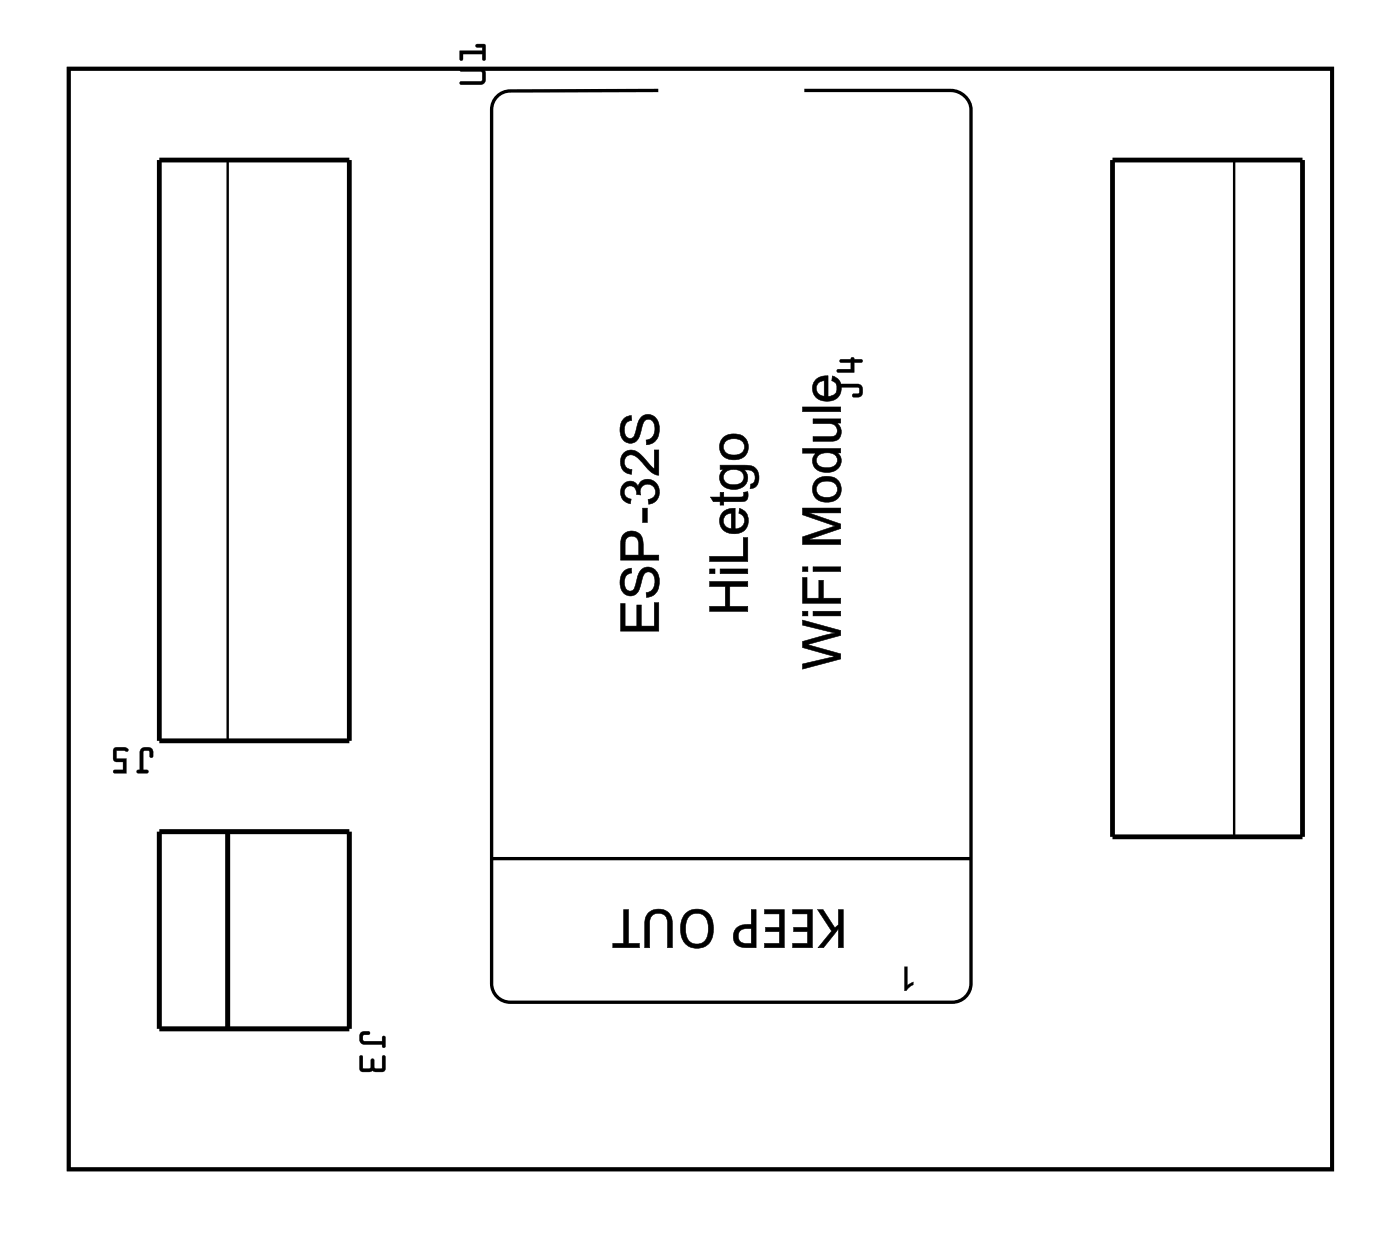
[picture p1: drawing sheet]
<svg xmlns="http://www.w3.org/2000/svg" width="74mm" height="66mm" viewBox="0 0 74 66" stroke-linecap="round" stroke-linejoin="round" font-family="sans-serif">
<path d="M3.6 3.6h66.9v58.3h-66.9z" fill="none" stroke="#000" stroke-width=".2"/>
<g fill="#000">
<path d="M47.9 51.2h.1v.9l.3-.1v.1l-.3 .3h-.1z"/>
<path d="M3.6 3.6h66.9v58.3h-66.9zM3.6 3.6v58.3h66.9v-58.3z"/>
<path d="M24.3 3.6h1.2l.2 .2v.5l-.3 .2h-1l-.1-.1 .1-.1h1.1v-.4l-.1-.1h-1zM24.3 2.7h1.2v-.2h-.3v-.1l.4-.1 .1 .9h-.2v-.3h-1v.3h-.1z"/>
<path d="M24.3 3.6h1.2l.2 .2v.5l-.3 .2h-1l-.1-.1 .1-.1h1.1v-.4l-.1-.1h-1zM24.3 3.6l.1 .2h1l.1 .1v.4h-1.1l-.1 .1 .1 .1h1l.3-.2v-.5l-.2-.2zM24.3 2.7h1.2v-.2h-.3v-.1l.4-.1 .1 .9h-.1h-.1v-.3h-1v.3h-.1zM24.3 2.7l.1 .5h.1v-.3h1v.3h.2l-.1-.9-.4 .1v.1h.3v.2z"/>
<path d="M7.5 39.6a.36 .36 0 0 1 .5 0 .36 .36 0 0 1 0 .5l-.1-.1v-.3h-.3v1h.2l.1 .2h-.6v-.1l.1-.1v-.9zM6 39.6l.6-.1 .2 .1-.1 .2-.5-.1v.4h.5v.8h-.7v-.2h.5v-.4h-.4l-.1-.1z"/>
<path d="M7.5 39.6l.3-.1a.24 .24 0 0 1 .3 .3v.2l-.1 .1-.1-.1v-.3h-.2l-.1 .1v.9h.2a.1 .1 0 0 1 .1 .1 .1 .1 0 0 1-.1 .1h-.5a.1 .1 0 0 1-.1-.1 .1 .1 0 0 1 .1-.1h.1v-.9zM7.5 39.6l-.1 .2v.9l-.1 .1v.1h.5v-.1l-.2-.1v-1h.3v.4h.1a.36 .36 0 0 0 0-.5 .36 .36 0 0 0-.5 0zM6 39.6l.6-.1 .2 .2-.1 .1-.5-.1v.4h.5v.8h-.6a.1 .1 0 0 1-.1-.1 .1 .1 0 0 1 .1-.1h.4v-.4h-.4l-.1-.1zM6 39.6v.6l.1 .1h.4v.4l-.5 .1v.1h.7v-.8l-.5 .1v-.5l.5 .1 .1-.2h-.2z"/>
<path d="M34 26.9h.3v.8h-.3zM33 25.6l.2-.1h.3l.3 .2a.62 .62 0 0 1 .9-.2 .62 .62 0 0 1 0 1l-.4 .2v-.3a.41 .41 0 0 0 .4-.4 .41 .41 0 0 0-.5-.4 .41 .41 0 0 0-.3 .6h-.2a.35 .35 0 0 0-.3-.5 .35 .35 0 0 0-.4 .4 .35 .35 0 0 0 .4 .3v.3a.62 .62 0 0 1-.4-1.1zM33 24a.71 .71 0 0 1 1.1 .2l.5 .6v-1h.3v1.3a1.69 1.69 0 0 1-1.1-.8 .4 .4 0 0 0-.7-.1 .4 .4 0 0 0 .3 .6v.3a.66 .66 0 0 1-.5-.4 .66 .66 0 0 1 .1-.7zM33 22.2l.4-.2v.2a.51 .51 0 0 0-.4 .5 .51 .51 0 0 0 .3 .5l.2-.1 .2-.4a.66 .66 0 0 1 .9-.7 .87 .87 0 0 1 .3 .9 .87 .87 0 0 1-.7 .6v-.2a.58 .58 0 0 0 .5-.5 .58 .58 0 0 0-.4-.6l-.2 .1a1.56 1.56 0 0 1-.6 1.1 .73 .73 0 0 1-.7-.4 .73 .73 0 0 1 .2-.8z"/>
<path d="M34 26.9h.3v.8h-.3zM34 26.9v.8h.3v-.8zM33 25.6a.46 .46 0 0 1 .8 .1 .63 .63 0 0 1 .9-.2 .63 .63 0 0 1 0 1l-.4 .2v-.3a.4 .4 0 0 0 .4-.2 .4 .4 0 0 0-.1-.5v.1a.4 .4 0 0 0-.6-.1 .4 .4 0 0 0-.1 .5h-.2l-.1-.4a.33 .33 0 0 0-.5 0 .36 .36 0 0 0 0 .4 .36 .36 0 0 0 .3 .2v.3l-.3-.1-.2-.3-.1-.4zM33.1 25.5l-.2 .3a.6 .6 0 0 0 .5 .8v-.2l-.3-.1a.34 .34 0 0 1 .2-.6 .34 .34 0 0 1 .4 .5h.2v-.2l.1-.3a.43 .43 0 0 1 .6 0 .43 .43 0 0 1 0 .6l-.3 .1v.3a.66 .66 0 0 0 .6-.5 .66 .66 0 0 0-.2-.6l-.3-.2h-.3l-.2 .1-.1 .3-.2-.3h-.2zM33 24a.72 .72 0 0 1 1.1 .2l.5 .6v-1h.3v1.4l-.5-.2-.7-.8a.37 .37 0 0 0-.6 .1 .37 .37 0 0 0 .4 .5l-.1 .3-.3-.1-.2-.2-.1-.5zM33 24a.66 .66 0 0 0-.1 .7 .66 .66 0 0 0 .5 .4v-.3l-.3-.1a.41 .41 0 0 1 .1-.6 .41 .41 0 0 1 .6 .2 1.81 1.81 0 0 0 1.1 .8v-1.3h-.3v1l-1-.9-.4-.1zM33 22.2l.4-.2v.3l-.2 .1a.45 .45 0 0 0-.2 .5 .45 .45 0 0 0 .4 .3l.3-.5a.64 .64 0 0 1 .3-.7 .64 .64 0 0 1 .7 .1l.2 .6-.1 .4a.62 .62 0 0 1-.6 .4v-.2a.58 .58 0 0 0 .4-.9l-.1-.2h-.4l-.3 1-.2 .2-.2 .1-.3-.1-.2-.3-.1-.6zM33.1 22.1a.84 .84 0 0 0 .1 1.3h.3l.2-.1 .3-.9a.32 .32 0 0 1 .4-.2 .32 .32 0 0 1 .3 .3l-.2 .6-.3 .2v.2l.4-.1a1.02 1.02 0 0 0 .2-1.1l-.4-.3h-.4l-.2 .3-.3 .8a.25 .25 0 0 1-.4 0 .54 .54 0 0 1 .3-.9v-.2z"/>
<path d="M32.8 31.9h.3v1.2h.6v-1.1h.2v1.1h.7v-1.2h.3v1.5h-2.1zM33 30.3l.4-.2v.2a.51 .51 0 0 0-.4 .5 .51 .51 0 0 0 .3 .5l.2-.1 .2-.4a.66 .66 0 0 1 .9-.7 .87 .87 0 0 1 .3 .9 .87 .87 0 0 1-.7 .6v-.2a.58 .58 0 0 0 .5-.5 .58 .58 0 0 0-.4-.6l-.2 .1a1.56 1.56 0 0 1-.6 1.1 .73 .73 0 0 1-.7-.4 .73 .73 0 0 1 .2-.8zM33 28.2a.63 .63 0 0 1 .8 0 .63 .63 0 0 1 .2 .7v.5h.9v.2h-2.1l.1-1zM33.1 28.5v.9h.7v-.8a.37 .37 0 0 0-.7-.1z"/>
<path d="M32.8 31.9h.3v1.2h.6v-1.1h.2v1.1h.7v-1.2h.3v1.5h-2.1zM32.8 31.9v1.5h2.1v-1.5h-.3v1.2h-.7v-1.1h-.2v1.1h-.6v-1.2zM33 30.3l.4-.2v.2l-.2 .2a.45 .45 0 0 0-.2 .5 .45 .45 0 0 0 .4 .2l.3-.4a.64 .64 0 0 1 .3-.7 .64 .64 0 0 1 .7 .1 1 1 0 0 1-.1 1.3l-.4 .1v-.2a.58 .58 0 0 0 .4-.9l-.1-.2h-.4l-.3 1-.2 .2-.2 .1-.3-.1-.2-.3-.1-.6zM33.1 30.2a.84 .84 0 0 0 .1 1.3h.3l.2-.1 .3-.9a.32 .32 0 0 1 .4-.2 .32 .32 0 0 1 .3 .3l-.1 .5-.2 .2-.2 .1v.2a.69 .69 0 0 0 .6-.4l.1-.4-.1-.4-.2-.3-.3-.1-.3 .1-.2 .2-.3 .9a.25 .25 0 0 1-.4 0 .54 .54 0 0 1 .3-.9v-.2zM33 28.2a.64 .64 0 0 1 .8 0 .64 .64 0 0 1 .3 .7l-.1 .5h.9v.3h-2.1v-1.1zM33 28.3l-.1 .4-.1 .9h2.1v-.2h-.9a1.52 1.52 0 0 0-.1-1.1l-.5-.2-.3 .1zM33.2 28.5l-.1 .9h.7l-.1-.9-.3-.1zM33.1 28.5l.2-.1a.36 .36 0 0 1 .5 .2v.8h-.7z"/>
<path d="M37.5 30.8h2.1v.2h-1v1.1h1v.3h-2.1v-.3h.9v-1.1h-.9zM37.5 30.1h.3v.3h-.3zM38.1 30.1h1.5v.3h-1.5zM37.5 29.4h1.8v-1h.3v1.3h-2.1zM38.3 27.1l.3-.2h.3v1.1a.43 .43 0 0 0 .5-.3 .43 .43 0 0 0-.3-.5v-.3a.71 .71 0 0 1 .5 .9 .71 .71 0 0 1-1 .4 .67 .67 0 0 1-.3-1.1zM38.4 27.3a.41 .41 0 0 0-.1 .4 .41 .41 0 0 0 .4 .3v-.8zM37.6 26.3h.5v-.2h.2v.2h.9a.17 .17 0 0 0 .1-.1 .17 .17 0 0 0 0-.1l.3-.1a.37 .37 0 0 1-.1 .4 .37 .37 0 0 1-.4 .1h-.8v.2h-.2v-.2h-.4zM38.1 24.6h1.3a.64 .64 0 0 1 .7 .5 .64 .64 0 0 1-.4 .8v-.3a.41 .41 0 0 0 .2-.5 .41 .41 0 0 0-.5-.2 .64 .64 0 0 1 0 .8 .64 .64 0 0 1-.8 .2 .59 .59 0 0 1-.5-.4 .59 .59 0 0 1 .2-.7h-.2zM38.4 25a.37 .37 0 0 0-.1 .3 .37 .37 0 0 0 .3 .3h.2a.42 .42 0 0 0 .6-.3 .42 .42 0 0 0-.6-.5zM38.3 23.2a.75 .75 0 0 1 1-.1 .75 .75 0 0 1 .1 1 .76 .76 0 0 1-1 .2 .76 .76 0 0 1-.2-1zM38.4 23.3a.48 .48 0 0 0 0 .6 .48 .48 0 0 0 .6 .2 .44 .44 0 0 0 .4-.6 .44 .44 0 0 0-.6-.3z"/>
<path d="M37.5 30.8h2.1v.3h-1v1h1v.3h-2.1v-.3h.9v-1.1l-.9 .1zM37.5 30.8v.2h.9v1.1h-.9v.3h2.1v-.3h-1v-1.1h1v-.2zM37.5 30.1h.3v.3h-.3zM37.5 30.1v.3h.3v-.3zM38.1 30.1h1.5v.3h-1.5zM38.1 30.1v.3h1.5v-.3zM37.5 29.4h1.8v-1h.3v1.3h-2.1zM37.5 29.4v.3h2.1v-1.3h-.3v1.1zM38.3 27.1l.3-.2h.3v1.1a.44 .44 0 0 0 .4-.2 .44 .44 0 0 0 0-.5l-.2-.1v-.3a.72 .72 0 0 1 .5 .9 .72 .72 0 0 1-1 .4l-.3-.1-.2-.3v-.4zM38.3 27.1a.7 .7 0 0 0-.1 .9 .7 .7 0 0 0 .9 .2l.3-.1 .2-.6-.1-.4-.2-.1-.2-.1v.3a.39 .39 0 0 1 .3 .3 .39 .39 0 0 1-.1 .4l-.4 .1v-1.1zM38.4 27.3a.4 .4 0 0 0-.1 .4 .4 .4 0 0 0 .4 .3v-.8zM38.4 27.2l.3-.1v.9l-.3-.1a.4 .4 0 0 1 0-.6zM37.6 26.3h.5v-.3h.2v.3h.9a.16 .16 0 0 0 .1-.1 .16 .16 0 0 0 0-.2h.3a.45 .45 0 0 1-.2 .5h-1.1v.2h-.2v-.2l-.4 .1zM37.6 26.3l.1 .2h.4v.2h.2v-.2h1.1l.1-.1 .1-.4-.3 .1 .1 .2h-.2h-.9v-.2h-.2v.2zM38.1 24.6h1.3a.68 .68 0 0 1 .7 .3 .68 .68 0 0 1-.1 .8l-.1 .1-.2 .1v-.3l.2-.2v-.3l-.2-.2h-.3a.59 .59 0 0 1 .2 .6 .59 .59 0 0 1-.6 .4l-.6-.1-.2-.2-.1-.5 .2-.3-.2 .1zM38.1 24.6v.2h.2a.6 .6 0 0 0-.1 .8 .6 .6 0 0 0 .6 .3l.4-.1 .3-.2 .1-.3-.3-.4a.45 .45 0 0 1 .6 .1 .45 .45 0 0 1 0 .5l-.2 .1v.3a.64 .64 0 0 0 .5-.6 .64 .64 0 0 0-.3-.6zM38.4 25a.36 .36 0 0 0-.1 .3 .36 .36 0 0 0 .3 .3 .48 .48 0 0 0 .5 0 .48 .48 0 0 0 .2-.5l-.1-.1a.81 .81 0 0 0-.8 0zM38.4 25a.61 .61 0 0 1 1 .2l-.1 .2-.2 .2-.3 .1-.4-.2a.38 .38 0 0 1 0-.5zM38.3 23.1a.77 .77 0 0 1 1 0 .77 .77 0 0 1 .1 1.1 .81 .81 0 0 1-.8 .1 .81 .81 0 0 1-.5-.7zM38.3 23.2a.77 .77 0 0 0-.1 .9 .81 .81 0 0 0 .9 .2 .81 .81 0 0 0 .5-.7l-.1-.3-.2-.3a1.1 1.1 0 0 0-1 .2zM38.4 23.3a.47 .47 0 0 0 0 .6 .47 .47 0 0 0 .6 .2 .41 .41 0 0 0 .4-.3 .41 .41 0 0 0-.1-.5l-.5-.1zM38.4 23.3a.62 .62 0 0 1 1 .3v.2l-.2 .2-.5 .1-.3-.1a.39 .39 0 0 1 0-.7z"/>
<path d="M42.5 32.8l2 .6v.2l-1.8 .5 1.8 .5v.3l-2 .5v-.3l1.7-.4-1.7-.4v-.4l1.7-.4-1.7-.4zM42.5 32.3h.3v.3h-.3zM43 32.3h1.5v.3h-1.5zM42.5 30.6h.2v1.1h.6v-1h.3v1h.9v.2h-2zM42.5 30h.3v.2h-.3zM43 30h1.5v.2h-1.5zM42.5 26.9h2v.2h-1.7l1.7 .6v.3l-1.7 .6h1.7v.2h-2v-.4l1.7-.6-1.7-.6zM43.2 25.4a.75 .75 0 0 1 1-.1 .75 .75 0 0 1 .1 1.1 .76 .76 0 0 1-1 .1 .76 .76 0 0 1-.2-1zM43.3 25.6a.48 .48 0 0 0 0 .6 .48 .48 0 0 0 .6 .1 .44 .44 0 0 0 .4-.5 .44 .44 0 0 0-.6-.3zM42.5 23.7h2v.3h-.2a.6 .6 0 0 1 .1 .7 .6 .6 0 0 1-.6 .3 .6 .6 0 0 1-.7-.3 .6 .6 0 0 1 .1-.7h-.7zM43.3 24.1a.45 .45 0 0 0 0 .6 .45 .45 0 0 0 .6 0 .38 .38 0 0 0 .4-.3 .38 .38 0 0 0-.3-.4h-.4zM43 22.2h1.5v.2h-.2a.52 .52 0 0 1 .2 .6 .52 .52 0 0 1-.6 .4h-.9v-.3h.8a.37 .37 0 0 0 .5-.4 .37 .37 0 0 0-.5-.3h-.8zM42.5 21.5h2v.3h-2zM43.2 20.1l.3-.2h.3v1.1a.43 .43 0 0 0 .5-.3 .43 .43 0 0 0-.3-.6v-.2a.71 .71 0 0 1 .5 .9 .71 .71 0 0 1-1 .4 .67 .67 0 0 1-.3-1.1zM43.3 20.2a.41 .41 0 0 0-.1 .5 .41 .41 0 0 0 .4 .3v-.9z"/>
<path d="M42.5 32.8l2 .6v.2l-1.8 .5 1.8 .5v.3l-2 .5v-.3l1.7-.4-1.7-.4v-.4l1.7-.4-1.7-.4zM42.5 32.8v.3l1.7 .4-1.7 .4v.4l1.7 .4-1.7 .4v.3l2-.5v-.3l-1.8-.5 1.8-.5v-.2zM42.5 32.3h.3v.3h-.3zM42.5 32.3v.3h.3v-.3zM43 32.3h1.5v.3h-1.5zM43 32.3v.3h1.5v-.3zM42.5 30.5h.2v1.2h.6v-1h.3v1l.9-.1v.3h-2zM42.5 30.6v1.3h2v-.2h-.9v-1h-.3v1h-.6v-1.1zM42.5 30h.3v.3h-.3zM42.5 30v.2h.3v-.2zM43 30h1.5v.3h-1.5zM43 30v.2h1.5v-.2zM42.5 26.9h2v.3l-1.7-.1 1.7 .6v.3l-1.7 .6 1.7-.1v.3h-2v-.4l1.7-.6-1.7-.5zM42.5 26.9v.3l1.7 .6-1.7 .6v.4h2v-.2l-1.7-.1 1.7-.5v-.3l-1.7-.6h1.7v-.2zM43.2 25.4a.77 .77 0 0 1 1-.1 .77 .77 0 0 1 .1 1.1 .78 .78 0 0 1-1 .1 .78 .78 0 0 1-.2-1zM43.2 25.4a.77 .77 0 0 0 0 1 .78 .78 0 0 0 .9 .1 .78 .78 0 0 0 .4-.8l-.2-.3-.2-.1-.4-.1zM43.3 25.6a.47 .47 0 0 0 0 .6 .47 .47 0 0 0 .6 .1 .41 .41 0 0 0 .4-.3 .41 .41 0 0 0-.1-.4l-.5-.1zM43.3 25.6a.62 .62 0 0 1 1 .3v.2l-.2 .2h-.5l-.3-.1a.39 .39 0 0 1 0-.6zM42.5 23.7h2v.3h-.2a.62 .62 0 0 1 .2 .7 .62 .62 0 0 1-.7 .3l-.4-.1-.3-.2a.5 .5 0 0 1 .1-.7h-.7zM42.5 23.7v.3h.7a.58 .58 0 0 0-.1 .7 .58 .58 0 0 0 .7 .3l.4-.1 .2-.2a.49 .49 0 0 0-.1-.7h.2v-.3zM43.3 24.1a.43 .43 0 0 0 .1 .6 .43 .43 0 0 0 .5 0 .38 .38 0 0 0 .4-.2 .38 .38 0 0 0-.1-.4l-.4-.1zM43.3 24.1a.63 .63 0 0 1 1 .3v.1l-.2 .2-.5 .1-.3-.2a.34 .34 0 0 1 0-.5zM43 22.2h1.5v.2h-.2a.55 .55 0 0 1 .2 .7l-.1 .2-.2 .1h-1.2v-.3h1.1l.2-.3-.1-.2-.1-.1-1.1-.1zM43 22.2v.2h.8a.41 .41 0 0 1 .4 .1 .41 .41 0 0 1 .1 .5l-.3 .1h-1v.3l.9-.1a.51 .51 0 0 0 .6-.3 .51 .51 0 0 0-.3-.6h.3v-.2zM42.5 21.5h2v.3h-2zM42.5 21.5v.3h2v-.3zM43.2 20.1l.3-.2h.3v1.1a.44 .44 0 0 0 .4-.2 .44 .44 0 0 0 0-.5l-.2-.1v-.3a.72 .72 0 0 1 .5 .9 .72 .72 0 0 1-1 .4l-.3-.1a.7 .7 0 0 1 0-1zM43.2 20.1a.7 .7 0 0 0-.1 .9 .7 .7 0 0 0 .9 .2l.3-.2a.79 .79 0 0 0 .1-.9l-.4-.2v.2a.39 .39 0 0 1 .3 .3 .39 .39 0 0 1-.1 .4l-.4 .2v-1.1zM43.3 20.3a.4 .4 0 0 0-.1 .4 .4 .4 0 0 0 .4 .2v-.8zM43.3 20.2l.3-.1v.9l-.3-.2a.4 .4 0 0 1 0-.6z"/>
<path d="M44.3 20.2h.1l.1 .1h.9a.36 .36 0 0 1 .3 .5 .36 .36 0 0 1-.6 .1l.1-.1h.2v-.3h-.9l-.1 .2-.1 .1zM44.5 19h.5l.1-.1 .1 .1h.4l.1 .1-.1 .1h-.4v.5h-.8l-.1-.1v-.1h.7v-.3h-.5z"/>
<path d="M44.3 20.2h.1l.1 .1h.9a.37 .37 0 0 1 .3 .4 .37 .37 0 0 1-.3 .3h-.3v-.1l.1-.1h.2l.1-.2-.1-.1h-.9v.2a.1 .1 0 0 1-.1 .1 .1 .1 0 0 1-.1-.1zM44.3 20.2v.6l.1-.1v-.2h1.1v.3l-.4 .1v.1a.36 .36 0 0 0 .5-.1 .36 .36 0 0 0 0-.5l-.2-.1h-1v-.1zM44.4 19h.6l.1-.1 .1 .1h.4a.1 .1 0 0 1 .1 .1 .1 .1 0 0 1-.1 .1h-.4v.5h-.8l-.1-.1v-.1h.7v-.3h-.5zM44.5 19v.2h.5v.3l-.7 .1 .1 .1h.8v-.5h.4v-.1v-.1h-.4l-.1-.1-.1 .1z"/>
<path d="M19.1 54.6h.2h.3v.1l-.4 .1v.2l.1 .1h.9v-.2l.1-.1 .1 .6h-.1l-.1-.1h-1l-.2-.3zM19 55.9h.2v.6h.4v-.4l.1-.1 .1 .1v.4h.4v-.6h.1l.1 .7-.2 .1h-.5h-.6l-.1-.2z"/>
<path d="M19.1 54.6h.2h.3v.1l-.4 .1v.2l.1 .1h.9v-.2a.1 .1 0 0 1 .1-.1 .1 .1 0 0 1 .1 .1v.5a.1 .1 0 0 1-.1 .1 .1 .1 0 0 1-.1-.1v-.1h-1l-.2-.3zM19.1 54.7l-.1 .3 .1 .2 .2 .1h.9l.1 .1h.1l-.1-.6-.1 .1v.2h-.9l-.1-.1v-.2l.4-.1v-.1h-.3zM19 55.9h.2v.6h.4v-.4l.1-.1 .1 .1v.4h.4v-.6l.1-.1 .1 .8-.2 .1h-.5h-.6l-.1-.2zM19.1 55.9l-.1 .6 .1 .2 .6-.1 .5 .1 .2-.1-.1-.7h-.1v.7l-.4-.1v-.4l-.1-.1-.1 .1v.4l-.4 .1v-.7z"/>
<path d="M43.3 48.1h.3l.6 1 .2-.2v-.8h.2v2h-.2v-1l-.8 1h-.3l.7-.8zM41.9 48.1h1.1v2h-1.1v-.2h.8v-.6h-.7v-.2h.7v-.7h-.8zM40.5 48.1h1v2h-1v-.2h.7v-.6h-.7v-.2h.7v-.7h-.7zM39.8 48.1h.2v2h-.5a.62 .62 0 0 1-.7-.6 .62 .62 0 0 1 .7-.6h.3zM39.2 49.2a.41 .41 0 0 0-.1 .5 .41 .41 0 0 0 .4 .2h.3v-.8zM36.2 48.4a.88 .88 0 0 1 1.1-.2 .88 .88 0 0 1 .5 .9 .89 .89 0 0 1-.9 1.1 .89 .89 0 0 1-.9-1.1l.1-.4zM36.5 48.5a.98 .98 0 0 0 .2 1.4 .7 .7 0 0 0 .8-.9 .6 .6 0 0 0-.3-.6 .6 .6 0 0 0-.7 .1zM34.3 48.3a.74 .74 0 0 1 .8-.2 .74 .74 0 0 1 .5 .8v1.2h-.3v-1.3a.48 .48 0 0 0-.5-.5 .48 .48 0 0 0-.4 .5v1.4h-.3v-1.5zM33 48.1h.3v1.8h.5v.2h-1.4v-.2h.6z"/>
<path d="M43.2 48.1h.4l.6 1 .2-.2v-.8h.2v2.1h-.2v-1.1l-.8 1.1h-.3l.7-.9zM43.3 48.1l.7 1.2-.7 .8h.3l.8-1v1h.2v-2h-.2v.8l-.2 .2-.6-1zM41.9 48.1h1.1v2.1h-1.1v-.3h.8v-.6h-.7v-.2h.7v-.7h-.8zM41.9 48.1v.3l.8-.1v.8h-.7v.2h.7v.6h-.8v.2h1.1v-2zM40.4 48.1h1.1v2.1h-1.1v-.3h.8v-.6h-.7v-.2h.7v-.7h-.8zM40.5 48.1v.3l.8-.1v.8h-.8v.2h.8v.6h-.8v.2h1v-2zM39.7 48.1h.3v2.1l-.8-.1-.2-.1-.2-.2a.68 .68 0 0 1 .2-.7 .68 .68 0 0 1 .8-.2zM39.8 48.1v.8l-.6 .1-.3 .3a.58 .58 0 0 0 .3 .8h.8v-2zM39.2 49.2l-.1 .3 .1 .3 .6 .1v-.8zM39.2 49.2l.6-.1v.8a.46 .46 0 0 1-.6-.1 .46 .46 0 0 1 0-.6zM36.2 48.4l.3-.2 .4-.1 .4 .1 .3 .2 .1 .3 .1 .7-.2 .4-.2 .2-.3 .2h-.4l-.5-.3-.2-.3v-.5v-.4zM36.2 48.4l-.1 .3a1.55 1.55 0 0 0 .1 1.2 .88 .88 0 0 0 1.1 .2 .88 .88 0 0 0 .4-1 .88 .88 0 0 0-.4-.9 .88 .88 0 0 0-1.1 .2zM36.4 48.5l-.1 .3v.7l.3 .4a.63 .63 0 0 0 .7-.1 .63 .63 0 0 0 .2-.7 .62 .62 0 0 0-.3-.7 .62 .62 0 0 0-.8 .1zM36.5 48.4l.2-.1h.3l.3 .1 .1 .3 .1 .8-.2 .2-.2 .2a.63 .63 0 0 1-.6-.1 .63 .63 0 0 1-.2-.7v-.4zM34.3 48.3a.84 .84 0 0 1 1.1 0l.2 .4v1.5h-.3v-1.4a.46 .46 0 0 0-.7-.4l-.1 .1-.1 .3v1.4h-.3v-1.5zM34.3 48.3l-.2 .4v1.5h.3v-1.4a.48 .48 0 0 1 .2-.5 .48 .48 0 0 1 .6 .2l.1 .3v1.3h.3v-1.2l-.1-.5-.2-.2-.3-.1-.5 .1zM33 48.1h.3v1.8h.5v.3h-1.4v-.3h.6zM33 48.1v1.8h-.6v.2h1.4v-.2h-.6l.1-1.8z"/>
<path d="M47.9 51.2h.1v.9l.3-.2v.2l-.3 .3h-.1zM47.9 51.2v1.2h.1l.3-.3v-.1l-.3 .2v-1z"/>
</g>
<path d="M8.4 44h10.1v10.4h-10.1zM12 44v10.4" fill="none" stroke="#000" stroke-width=".26"/>
<path d="M8.4 8.5h10.1v30.7h-10.1zM58.9 8.5h10v35.8h-10z" fill="none" stroke="#000" stroke-width=".25"/>
<path d="M12 8.5v30.7M65.3 8.5v35.8" fill="none" stroke="#000" stroke-width=".13"/>
<path d="M34.8 4.8h-7.8a.99 .99 0 0 0-1 1v46.2a.99 .99 0 0 0 1 1h23.4a.99 .99 0 0 0 1-1v-46.2a1.07 1.07 0 0 0-1.1-1h-7.7M26 45.4h25.4" fill="none" stroke="#000" stroke-width=".18"/>
<path d="M16.3 51h1.5v1.5h-1.5z" fill="#fff"/>
<path d="M16.3 51h1.5v1.5h-1.5z" fill="none" stroke="#fff" stroke-width=".76" stroke-linecap="butt"/>
<circle cx="17.1" cy="51.8" r=".76" fill="#fff"/>
<circle cx="17.1" cy="51.8" r=".76" fill="none" stroke="#fff" stroke-width=".76" stroke-linecap="butt"/>
<circle cx="17.1" cy="46.7" r=".76" fill="#fff"/>
<circle cx="17.1" cy="46.7" r=".76" fill="none" stroke="#fff" stroke-width=".76" stroke-linecap="butt"/>
<path d="M59.5 10.4h1.5v1.5h-1.5z" fill="#fff"/>
<path d="M59.5 10.4h1.5v1.5h-1.5z" fill="none" stroke="#fff" stroke-width=".76" stroke-linecap="butt"/>
<circle cx="60.3" cy="11.1" r=".76" fill="#fff"/>
<circle cx="60.3" cy="11.1" r=".76" fill="none" stroke="#fff" stroke-width=".76" stroke-linecap="butt"/>
<circle cx="60.3" cy="16.2" r=".76" fill="#fff"/>
<circle cx="60.3" cy="16.2" r=".76" fill="none" stroke="#fff" stroke-width=".76" stroke-linecap="butt"/>
<circle cx="60.3" cy="21.3" r=".76" fill="#fff"/>
<circle cx="60.3" cy="21.3" r=".76" fill="none" stroke="#fff" stroke-width=".76" stroke-linecap="butt"/>
<circle cx="60.3" cy="26.4" r=".76" fill="#fff"/>
<circle cx="60.3" cy="26.4" r=".76" fill="none" stroke="#fff" stroke-width=".76" stroke-linecap="butt"/>
<circle cx="60.3" cy="31.5" r=".76" fill="#fff"/>
<circle cx="60.3" cy="31.5" r=".76" fill="none" stroke="#fff" stroke-width=".76" stroke-linecap="butt"/>
<circle cx="60.3" cy="36.5" r=".76" fill="#fff"/>
<circle cx="60.3" cy="36.5" r=".76" fill="none" stroke="#fff" stroke-width=".76" stroke-linecap="butt"/>
<circle cx="60.3" cy="41.6" r=".76" fill="#fff"/>
<circle cx="60.3" cy="41.6" r=".76" fill="none" stroke="#fff" stroke-width=".76" stroke-linecap="butt"/>
<circle cx="50.1" cy="51.8" r=".7" fill="#fff"/>
<circle cx="50.1" cy="51.8" r=".7" fill="none" stroke="#fff" stroke-width=".67" stroke-linecap="butt"/>
<circle cx="50.1" cy="49.2" r=".7" fill="#fff"/>
<circle cx="50.1" cy="49.2" r=".7" fill="none" stroke="#fff" stroke-width=".67" stroke-linecap="butt"/>
<circle cx="50.1" cy="46.7" r=".7" fill="#fff"/>
<circle cx="50.1" cy="46.7" r=".7" fill="none" stroke="#fff" stroke-width=".67" stroke-linecap="butt"/>
<circle cx="50.1" cy="44.2" r=".7" fill="#fff"/>
<circle cx="50.1" cy="44.2" r=".7" fill="none" stroke="#fff" stroke-width=".67" stroke-linecap="butt"/>
<circle cx="50.1" cy="41.6" r=".7" fill="#fff"/>
<circle cx="50.1" cy="41.6" r=".7" fill="none" stroke="#fff" stroke-width=".67" stroke-linecap="butt"/>
<circle cx="50.1" cy="39.1" r=".7" fill="#fff"/>
<circle cx="50.1" cy="39.1" r=".7" fill="none" stroke="#fff" stroke-width=".67" stroke-linecap="butt"/>
<circle cx="50.1" cy="36.5" r=".7" fill="#fff"/>
<circle cx="50.1" cy="36.5" r=".7" fill="none" stroke="#fff" stroke-width=".67" stroke-linecap="butt"/>
<circle cx="50.1" cy="34" r=".7" fill="#fff"/>
<circle cx="50.1" cy="34" r=".7" fill="none" stroke="#fff" stroke-width=".67" stroke-linecap="butt"/>
<circle cx="50.1" cy="31.5" r=".7" fill="#fff"/>
<circle cx="50.1" cy="31.5" r=".7" fill="none" stroke="#fff" stroke-width=".67" stroke-linecap="butt"/>
<circle cx="50.1" cy="28.9" r=".7" fill="#fff"/>
<circle cx="50.1" cy="28.9" r=".7" fill="none" stroke="#fff" stroke-width=".67" stroke-linecap="butt"/>
<circle cx="50.1" cy="26.4" r=".7" fill="#fff"/>
<circle cx="50.1" cy="26.4" r=".7" fill="none" stroke="#fff" stroke-width=".67" stroke-linecap="butt"/>
<circle cx="50.1" cy="23.8" r=".7" fill="#fff"/>
<circle cx="50.1" cy="23.8" r=".7" fill="none" stroke="#fff" stroke-width=".67" stroke-linecap="butt"/>
<circle cx="50.1" cy="21.3" r=".7" fill="#fff"/>
<circle cx="50.1" cy="21.3" r=".7" fill="none" stroke="#fff" stroke-width=".67" stroke-linecap="butt"/>
<circle cx="50.1" cy="18.8" r=".7" fill="#fff"/>
<circle cx="50.1" cy="18.8" r=".7" fill="none" stroke="#fff" stroke-width=".67" stroke-linecap="butt"/>
<circle cx="50.1" cy="16.2" r=".7" fill="#fff"/>
<circle cx="50.1" cy="16.2" r=".7" fill="none" stroke="#fff" stroke-width=".67" stroke-linecap="butt"/>
<circle cx="50.1" cy="13.7" r=".7" fill="#fff"/>
<circle cx="50.1" cy="13.7" r=".7" fill="none" stroke="#fff" stroke-width=".67" stroke-linecap="butt"/>
<circle cx="50.1" cy="11.2" r=".7" fill="#fff"/>
<circle cx="50.1" cy="11.2" r=".7" fill="none" stroke="#fff" stroke-width=".67" stroke-linecap="butt"/>
<circle cx="50.1" cy="8.6" r=".7" fill="#fff"/>
<circle cx="50.1" cy="8.6" r=".7" fill="none" stroke="#fff" stroke-width=".67" stroke-linecap="butt"/>
<circle cx="50.1" cy="6.1" r=".7" fill="#fff"/>
<circle cx="50.1" cy="6.1" r=".7" fill="none" stroke="#fff" stroke-width=".67" stroke-linecap="butt"/>
<circle cx="27.3" cy="6.1" r=".7" fill="#fff"/>
<circle cx="27.3" cy="6.1" r=".7" fill="none" stroke="#fff" stroke-width=".67" stroke-linecap="butt"/>
<circle cx="27.3" cy="8.6" r=".7" fill="#fff"/>
<circle cx="27.3" cy="8.6" r=".7" fill="none" stroke="#fff" stroke-width=".67" stroke-linecap="butt"/>
<circle cx="27.3" cy="11.2" r=".7" fill="#fff"/>
<circle cx="27.3" cy="11.2" r=".7" fill="none" stroke="#fff" stroke-width=".67" stroke-linecap="butt"/>
<circle cx="27.3" cy="13.7" r=".7" fill="#fff"/>
<circle cx="27.3" cy="13.7" r=".7" fill="none" stroke="#fff" stroke-width=".67" stroke-linecap="butt"/>
<circle cx="27.3" cy="16.2" r=".7" fill="#fff"/>
<circle cx="27.3" cy="16.2" r=".7" fill="none" stroke="#fff" stroke-width=".67" stroke-linecap="butt"/>
<circle cx="27.3" cy="18.8" r=".7" fill="#fff"/>
<circle cx="27.3" cy="18.8" r=".7" fill="none" stroke="#fff" stroke-width=".67" stroke-linecap="butt"/>
<circle cx="27.3" cy="21.3" r=".7" fill="#fff"/>
<circle cx="27.3" cy="21.3" r=".7" fill="none" stroke="#fff" stroke-width=".67" stroke-linecap="butt"/>
<circle cx="27.3" cy="23.8" r=".7" fill="#fff"/>
<circle cx="27.3" cy="23.8" r=".7" fill="none" stroke="#fff" stroke-width=".67" stroke-linecap="butt"/>
<circle cx="27.3" cy="26.4" r=".7" fill="#fff"/>
<circle cx="27.3" cy="26.4" r=".7" fill="none" stroke="#fff" stroke-width=".67" stroke-linecap="butt"/>
<circle cx="27.3" cy="28.9" r=".7" fill="#fff"/>
<circle cx="27.3" cy="28.9" r=".7" fill="none" stroke="#fff" stroke-width=".67" stroke-linecap="butt"/>
<circle cx="27.3" cy="31.5" r=".7" fill="#fff"/>
<circle cx="27.3" cy="31.5" r=".7" fill="none" stroke="#fff" stroke-width=".67" stroke-linecap="butt"/>
<circle cx="27.3" cy="34" r=".7" fill="#fff"/>
<circle cx="27.3" cy="34" r=".7" fill="none" stroke="#fff" stroke-width=".67" stroke-linecap="butt"/>
<circle cx="27.3" cy="36.5" r=".7" fill="#fff"/>
<circle cx="27.3" cy="36.5" r=".7" fill="none" stroke="#fff" stroke-width=".67" stroke-linecap="butt"/>
<circle cx="27.3" cy="39.1" r=".7" fill="#fff"/>
<circle cx="27.3" cy="39.1" r=".7" fill="none" stroke="#fff" stroke-width=".67" stroke-linecap="butt"/>
<circle cx="27.3" cy="41.6" r=".7" fill="#fff"/>
<circle cx="27.3" cy="41.6" r=".7" fill="none" stroke="#fff" stroke-width=".67" stroke-linecap="butt"/>
<circle cx="27.3" cy="44.2" r=".7" fill="#fff"/>
<circle cx="27.3" cy="44.2" r=".7" fill="none" stroke="#fff" stroke-width=".67" stroke-linecap="butt"/>
<circle cx="27.3" cy="46.7" r=".7" fill="#fff"/>
<circle cx="27.3" cy="46.7" r=".7" fill="none" stroke="#fff" stroke-width=".67" stroke-linecap="butt"/>
<circle cx="27.3" cy="49.2" r=".7" fill="#fff"/>
<circle cx="27.3" cy="49.2" r=".7" fill="none" stroke="#fff" stroke-width=".67" stroke-linecap="butt"/>
<circle cx="27.3" cy="51.8" r=".7" fill="#fff"/>
<circle cx="27.3" cy="51.8" r=".7" fill="none" stroke="#fff" stroke-width=".67" stroke-linecap="butt"/>
<path d="M16.3 35.8h1.5v1.5h-1.5z" fill="#fff"/>
<path d="M16.3 35.8h1.5v1.5h-1.5z" fill="none" stroke="#fff" stroke-width=".76" stroke-linecap="butt"/>
<circle cx="17.1" cy="36.5" r=".76" fill="#fff"/>
<circle cx="17.1" cy="36.5" r=".76" fill="none" stroke="#fff" stroke-width=".76" stroke-linecap="butt"/>
<circle cx="17.1" cy="31.5" r=".76" fill="#fff"/>
<circle cx="17.1" cy="31.5" r=".76" fill="none" stroke="#fff" stroke-width=".76" stroke-linecap="butt"/>
<circle cx="17.1" cy="26.4" r=".76" fill="#fff"/>
<circle cx="17.1" cy="26.4" r=".76" fill="none" stroke="#fff" stroke-width=".76" stroke-linecap="butt"/>
<circle cx="17.1" cy="21.3" r=".76" fill="#fff"/>
<circle cx="17.1" cy="21.3" r=".76" fill="none" stroke="#fff" stroke-width=".76" stroke-linecap="butt"/>
<circle cx="17.1" cy="16.2" r=".76" fill="#fff"/>
<circle cx="17.1" cy="16.2" r=".76" fill="none" stroke="#fff" stroke-width=".76" stroke-linecap="butt"/>
<circle cx="17.1" cy="11.1" r=".76" fill="#fff"/>
<circle cx="17.1" cy="11.1" r=".76" fill="none" stroke="#fff" stroke-width=".76" stroke-linecap="butt"/>
</svg>
